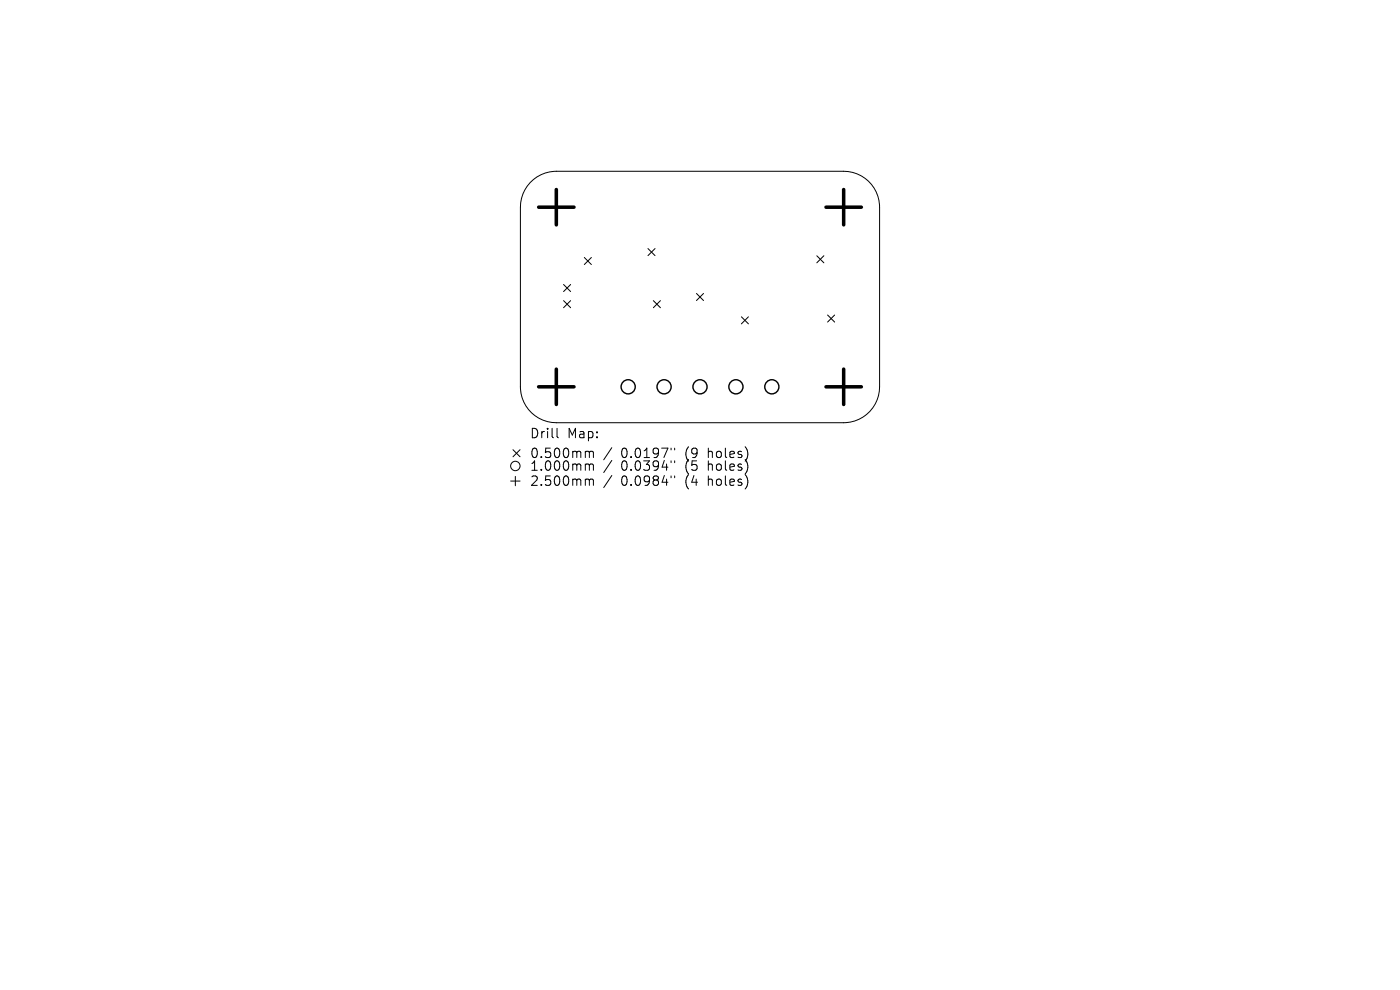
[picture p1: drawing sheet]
<svg xmlns="http://www.w3.org/2000/svg" width="297mm" height="210mm" viewBox="0 0 297 210" stroke-linecap="round" stroke-linejoin="round" font-family="sans-serif">
<defs><g id="words">
<g font-size="2.8">
<text x="112.3" y="93.2">Drill</text>
<text x="120.3" y="93.2">Map:</text>
<text x="112.3" y="97.4">0.500mm</text>
<text x="112.3" y="100.1">1.000mm</text>
<text x="131.8" y="97.4">0.0197&quot;</text>
<text x="131.8" y="100.1">0.0394&quot;</text>
<text x="145.5" y="97.4">(9</text>
<text x="145.5" y="100.1">(5</text>
<text x="150.5" y="97.4">holes)</text>
<text x="150.5" y="100.1">holes)</text>
<text x="112.3" y="103.3">2.500mm</text>
<text x="131.8" y="103.3">0.0984&quot;</text>
<text x="145.5" y="103.3">(4</text>
<text x="150.5" y="103.3">holes)</text>
</g>
</g></defs>
<g fill="none" stroke="#000" stroke-width=".21">
<path d="M112.5 38.7a7.6 7.6 0 0 1 5.5-2.4h61a7.6 7.6 0 0 1 7.6 7.7v38.1a7.6 7.6 0 0 1-7.6 7.6h-61a7.6 7.6 0 0 1-7.6-7.6v-38.1a7.6 7.6 0 0 1 2.1-5.3zM124 54.6l1.5 1.5M125.5 54.6l-1.5 1.5M137.5 52.7l1.5 1.5M139 52.7l-1.5 1.5M173.3 54.3l1.5 1.5M174.8 54.3l-1.5 1.5M119.6 60.3l1.5 1.5M119.6 63.8l1.5 1.5M121.1 60.3l-1.5 1.5M121.1 63.8l-1.5 1.5M138.6 63.8l1.5 1.5"/>
<path d="M140.1 63.8l-1.5 1.5M147.8 62.3l1.5 1.5M149.3 62.3l-1.5 1.5M157.3 67.2l1.5 1.5M158.8 67.2l-1.5 1.5M175.6 66.8l1.5 1.5M177.1 66.8l-1.5 1.5M108.8 95.4l1.5 1.5M110.3 95.4l-1.5 1.5M118.2 90.9v1.7l.3 .3M124.5 95.7l.4 .1 .1 .2M124.5 98.4h.2l.3 .3"/>
<path d="M125 96l.3-.3 .5 .1 .1 1.3M125 96v1.1M125 98.7v1.1M125 98.7l.3-.3 .5 .1 .1 1.3M129.8 95l-1.7 2.5M129.8 97.7l-1.7 2.5M142.4 95.1v.3M142.4 97.8v.3M143.1 95.1v.3M143.1 97.8v.3M108.3 102h2M109.3 101v2"/>
<path d="M124.5 101.6h.2l.3 .3M125 101.9v1.1M125 101.9l.3-.3 .5 .1 .1 1.3M129.8 100.9l-1.7 2.5M142.4 101v.3M143.1 101v.3"/>
<circle cx="109.3" cy="98.8" r="1"/>
</g>
<g fill="none" stroke="#000" stroke-width=".3">
<circle cx="133.3" cy="82.1" r="1.5"/>
<circle cx="140.9" cy="82.1" r="1.5"/>
<circle cx="148.5" cy="82.1" r="1.5"/>
<circle cx="156.1" cy="82.1" r="1.5"/>
<circle cx="163.7" cy="82.1" r="1.5"/>
</g>
<path d="M114.3 44h7.5M118 40.2v7.5M175.2 44h7.5M179 40.2v7.5M118 78.3v7.5M179 78.3v7.5M114.3 82.1h7.5M175.2 82.1h7.5" fill="none" stroke="#000" stroke-width=".75"/>
<use href="#words"/>
</svg>
